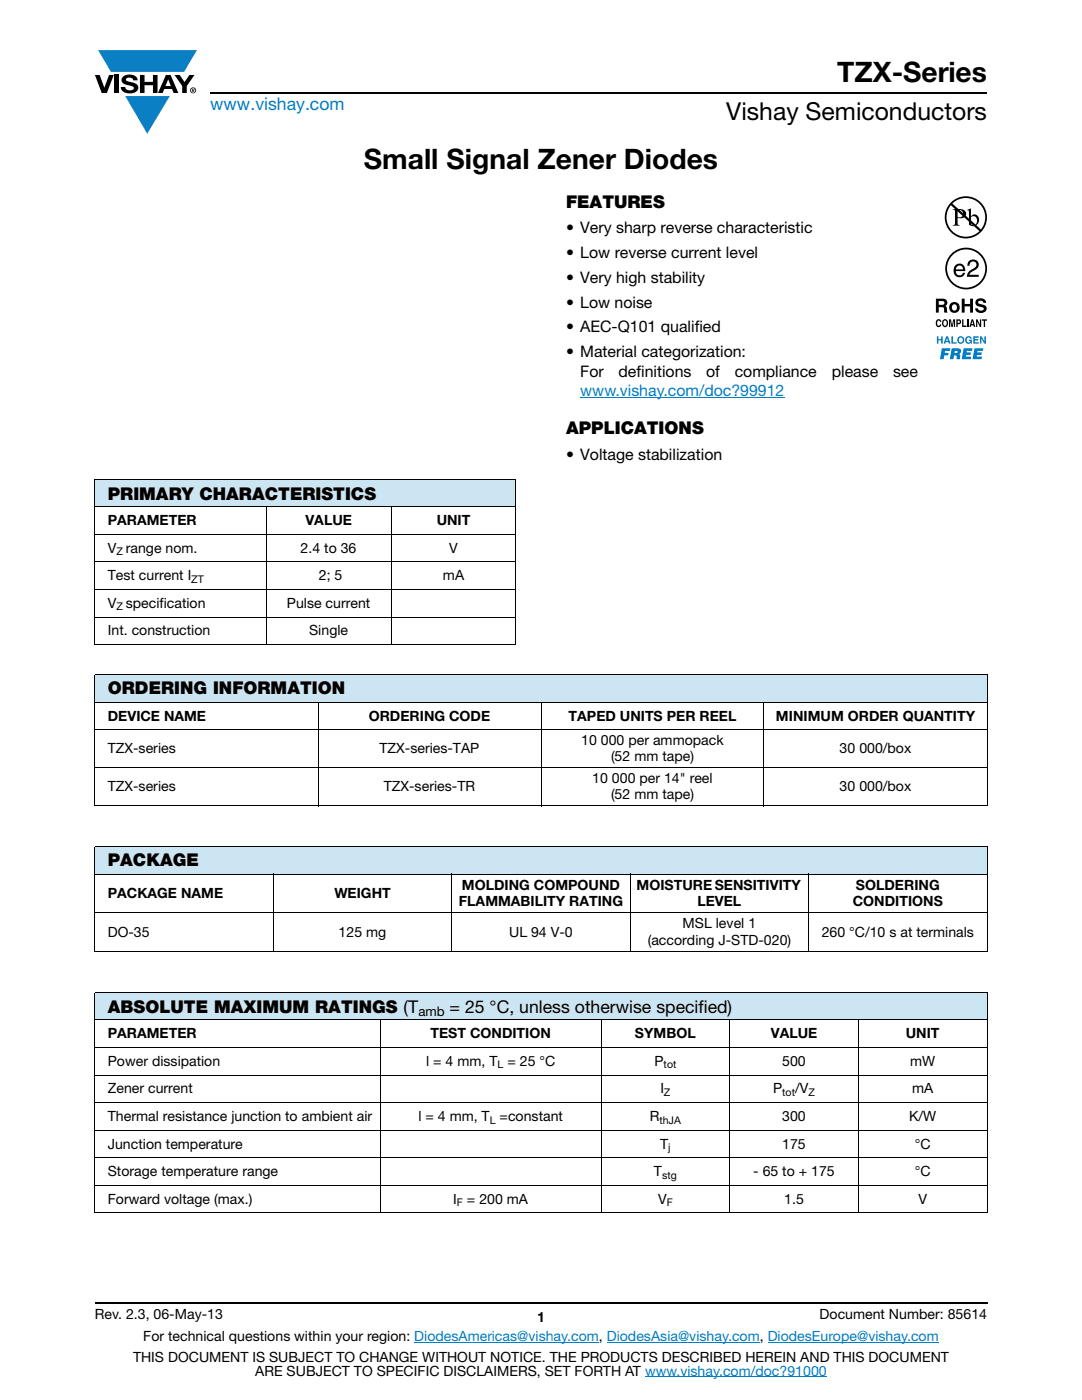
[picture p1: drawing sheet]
<svg xmlns="http://www.w3.org/2000/svg" width="216mm" height="279mm" viewBox="0 0 216 279" stroke-linecap="round" stroke-linejoin="round" font-family="sans-serif">
<defs><g id="words">
<g font-size="5.6">
<text x="167.1" y="16.4">TZX-Series</text>
<text x="72.6" y="33.8">Small Signal Zener Diodes</text>
</g>
<text font-size="4.9" x="144.9" y="24">Vishay Semiconductors</text>
<text font-size="3.5" fill="#007ec4" x="42" y="21.9">www.vishay.com</text>
<g font-size="3.5">
<text x="112.9" y="41.5">FEATURES</text>
<text x="112.9" y="86.7">APPLICATIONS</text>
<text x="21.5" y="99.8">PRIMARY CHARACTERISTICS</text>
<text x="21.5" y="138.6">ORDERING INFORMATION</text>
<text x="21.5" y="172.9">PACKAGE</text>
<text x="21.5" y="202.2">ABSOLUTE MAXIMUM RATINGS (T</text>
<text x="89.7" y="202.2">= 25 °C, unless otherwise specified)</text>
</g>
<g font-size="3.2">
<text x="112.9" y="46.6">• Very sharp reverse characteristic</text>
<text x="112.9" y="51.5">• Low reverse current level</text>
<text x="112.9" y="56.5">• Very high stability</text>
<text x="112.9" y="61.4">• Low noise</text>
<text x="112.9" y="66.3">• AEC-Q101 qualified</text>
<text x="112.9" y="71.3">• Material categorization:</text>
<text x="115.8" y="75.2">For</text>
<text x="123.4" y="75.2">definitions</text>
<text x="140.9" y="75.2">of</text>
<text x="146.6" y="75.2">compliance</text>
<text x="166" y="75.2">please</text>
<text x="178.2" y="75.2">see</text>
<text x="112.9" y="91.7">• Voltage stabilization</text>
</g>
<text font-size="3.2" fill="#007ec4" x="115.8" y="79">www.vishay.com/doc?99912</text>
<g font-size="2.8">
<text x="21.5" y="104.8">PARAMETER</text>
<text x="60.9" y="104.8">VALUE</text>
<text x="87.1" y="104.8">UNIT</text>
<text x="21.5" y="110.3">V range nom.</text>
<text x="60" y="110.3">2.4 to 36</text>
<text x="89.6" y="110.3">V</text>
<text x="21.5" y="115.8">Test current I</text>
<text x="63.6" y="115.8">2; 5</text>
<text x="88.4" y="115.8">mA</text>
<text x="21.5" y="121.3">V specification</text>
<text x="57.2" y="121.3">Pulse current</text>
<text x="21.5" y="126.8">Int. construction</text>
<text x="61.7" y="126.8">Single</text>
<text x="21.5" y="143.8">DEVICE NAME</text>
<text x="73.6" y="143.8">ORDERING CODE</text>
<text x="113.5" y="143.8">TAPED UNITS PER REEL</text>
<text x="154.8" y="143.8">MINIMUM ORDER QUANTITY</text>
<text x="116" y="148.8">10 000 per ammopack</text>
<text x="21.5" y="150.3">TZX-series</text>
<text x="75.7" y="150.3">TZX-series-TAP</text>
<text x="121.9" y="151.9">(52 mm tape)</text>
<text x="167.5" y="150.3">30 000/box</text>
<text x="21.5" y="157.9">TZX-series</text>
<text x="76.6" y="157.9">TZX-series-TR</text>
<text x="118.2" y="156.3">10 000 per 14&quot; reel</text>
<text x="121.9" y="159.5">(52 mm tape)</text>
<text x="167.5" y="157.9">30 000/box</text>
<text x="21.5" y="179.1">PACKAGE NAME</text>
<text x="66.7" y="179.1">WEIGHT</text>
<text x="92.2" y="177.5">MOLDING COMPOUND</text>
<text x="127" y="177.5">MOISTURE SENSITIVITY</text>
<text x="170.8" y="177.5">SOLDERING</text>
<text x="91.5" y="180.7">FLAMMABILITY RATING</text>
<text x="136.2" y="185.1">MSL level 1</text>
<text x="139.2" y="180.7">LEVEL</text>
<text x="170.2" y="180.7">CONDITIONS</text>
<text x="21.5" y="186.9">DO-35</text>
<text x="67.6" y="186.9">125 mg</text>
<text x="101.6" y="186.9">UL 94 V-0</text>
<text x="129.2" y="188.7">(according J-STD-020)</text>
<text x="164" y="186.9">260 °C/10 s at terminals</text>
<text x="21.5" y="207.2">PARAMETER</text>
<text x="85.9" y="207.2">TEST CONDITION</text>
<text x="126.7" y="207.2">SYMBOL</text>
<text x="153.8" y="207.2">VALUE</text>
<text x="180.7" y="207.2">UNIT</text>
<text x="21.5" y="212.7">Power dissipation</text>
<text x="85" y="212.7">l = 4 mm, T</text>
<text x="101.3" y="212.7">= 25 °C</text>
<text x="130.6" y="212.7">P</text>
<text x="156.1" y="212.7">500</text>
<text x="181.6" y="212.7">mW</text>
<text x="21.5" y="218.2">Zener current</text>
<text x="131.8" y="218.2">I</text>
<text x="154.3" y="218.2">P</text>
<text x="158.6" y="218.2">/V</text>
<text x="182" y="218.2">mA</text>
<text x="21.5" y="223.7">Thermal resistance junction to ambient air</text>
<text x="83.5" y="223.7">l = 4 mm, T =constant</text>
<text x="129.6" y="223.7">R</text>
<text x="156.1" y="223.7">300</text>
<text x="181.4" y="223.7">K/W</text>
<text x="21.5" y="229.2">Junction temperature</text>
<text x="131.7" y="229.2">T</text>
<text x="156.1" y="229.2">175</text>
<text x="182.5" y="229.2">°C</text>
<text x="21.5" y="234.7">Storage temperature range</text>
<text x="130.5" y="234.7">T</text>
<text x="150.3" y="234.7">- 65 to + 175</text>
<text x="182.5" y="234.7">°C</text>
<text x="21.5" y="240.2">Forward voltage (max.)</text>
<text x="90.5" y="240.2">I</text>
<text x="93.2" y="240.2">= 200 mA</text>
<text x="131.3" y="240.2">V</text>
<text x="156.5" y="240.2">1.5</text>
<text x="183.3" y="240.2">V</text>
<text x="18.9" y="263.3">Rev. 2.3, 06-May-13</text>
<text x="107.2" y="263.8">1</text>
<text x="163.6" y="263.3">Document Number: 85614</text>
<text x="28.6" y="267.7">For technical questions within your region: DiodesAmericas@vishay.com, DiodesAsia@vishay.com, DiodesEurope@vishay.com</text>
<text x="26.5" y="271.7">THIS DOCUMENT IS SUBJECT TO CHANGE WITHOUT NOTICE. THE PRODUCTS DESCRIBED HEREIN AND THIS DOCUMENT</text>
<text x="50.9" y="274.6">ARE SUBJECT TO SPECIFIC DISCLAIMERS, SET FORTH AT www.vishay.com/doc?91000</text>
</g>
<text font-size="2.6" x="83.5" y="202.8">amb</text>
<g font-size="2.1">
<text x="23.2" y="110.8">Z</text>
<text x="38.2" y="116.3">ZT</text>
<text x="23.2" y="121.8">Z</text>
<text x="99.3" y="213.2">L</text>
<text x="132.4" y="213.2">tot</text>
<text x="132.5" y="218.7">Z</text>
<text x="156.1" y="218.7">tot</text>
<text x="161.3" y="218.7">Z</text>
<text x="97.7" y="224.2">L</text>
<text x="131.6" y="224.2">thJA</text>
<text x="133.3" y="229.7">j</text>
<text x="132.1" y="235.2">stg</text>
<text x="91.2" y="240.7">F</text>
<text x="133" y="240.7">F</text>
</g>
</g></defs>
<g fill="#0a7fc3">
<path d="M19.6 10h19.7l-2.6 4.3h-1.1h-13.5z"/>
<path d="M25 19.2h8.9l-4.5 7.5z"/>
</g>
<g fill="#000">
<path d="M18.9 15h1l.9 2.5 1-2.5h.9l-1.4 3.6h-1zM22.9 15h.9v3.6h-.9zM24.6 15.3a2.1 2.1 0 0 1 2.8 .3l.1 .4h-.9a.79 .79 0 0 0-.7-.5 .79 .79 0 0 0-.8 .4l.3 .3 1 .2a1.08 1.08 0 0 1 1.2 1 1.08 1.08 0 0 1-1.1 1.2 1.73 1.73 0 0 1-2.4-1.2h.9a.96 .96 0 0 0 .8 .6 .96 .96 0 0 0 .9-.4 1.31 1.31 0 0 0-1.2-.6 1.03 1.03 0 0 1-1.1-.6 1.03 1.03 0 0 1 .2-1.1zM27.9 15h.9v1.3h1.7v-1.3h.9v3.6h-.9v-1.6h-1.7v1.6h-.9zM34.8 15h1.1l.9 1.4 1-1.4h1l-1.5 2.2v1.4h-.9v-1.4z"/>
<path d="M33.6 15.9l.5 1.3h-1.1zM33.1 15l-1.6 3.6h1l.3-.8h1.5l.3 .8h1l-1.6-3.6z"/>
<path d="M38.4 17.8h.2v.2h-.2zM38.3 17.7v.7h.1v-.3l.4 .3-.2-.3 .2-.2-.1-.2z"/>
<path d="M38.1 18a.46 .46 0 0 1 .9 0 .46 .46 0 0 1-.9 0zM37.9 18a.6 .6 0 0 0 1.2 0 .6 .6 0 0 0-1.2 0z"/>
</g>
<path d="M42 18.6h155M18.9 260h178.1" fill="none" stroke="#000" stroke-width=".36"/>
<path d="M115.8 79.3h40.7M82.7 267.9h36.8M121.1 267.9h30.5M128.7 274.8h36.3M153.2 267.9h34.1" fill="none" stroke="#007ec4" stroke-width=".2"/>
<path d="M18.9 95.7h84.1v5.4h-84.1z" fill="#cce5f3"/>
<path d="M18.9 95.7h84.1M18.9 95.7v32.9M103 95.7v32.9M18.9 101.1h84.1M18.9 106.6h84.1M18.9 112.1h84.1M18.9 117.6h84.1M53.1 101v27.7M78 101v27.7M18.9 123.1h84.1M18.9 128.7h84.1" fill="none" stroke="#000" stroke-width=".2"/>
<path d="M18.9 39.8l84.3 49.6z" fill="#fff"/>
<path d="M186.7 39.2h10.3v32.5h-10.3z" fill="#fff"/>
<g fill="#0060af">
<path d="M186.9 67.1h.3v.6h.6v-.6h.3v1.5h-.3v-.7h-.6v.7h-.3z"/>
<path d="M189.9 67.1h.3v1.2h.7v.3h-1z"/>
<path d="M192.8 67.3a.68 .68 0 0 1 1.1 .3l-.8-.2a.55 .55 0 0 0-.2 .5 .55 .55 0 0 0 .4 .5l.4-.4h-.4v-.2h.6v.8h-.2v-.2a.71 .71 0 0 1-1 0 .71 .71 0 0 1 .1-1.1z"/>
<path d="M194.2 67.1h1.1v.3h-.8v.3h.7v.2h-.7v.4h.8v.3h-1.1z"/>
<path d="M195.5 67.1h.4l.5 1v-1h.3v1.5h-.3l-.6-1.1v1.1h-.3z"/>
<path d="M187.9 69.5h1.7l-.1 .5h-.9l-.1 .4h.8l-.1 .5h-.8l-.1 .8h-.7z"/>
<path d="M192.3 69.5h1.7v.5h-1.1l-.1 .3h.9v.5h-.9l-.1 .4h1.1l-.1 .5h-1.8z"/>
<path d="M194.5 69.5h1.7l-.1 .5h-1l-.1 .3h.9l-.1 .5h-.9v.4h1.1l-.1 .5h-1.8z"/>
<path d="M189 67.5l-.2 .5h.4zM188.8 67.1h.4l.5 1.5h-.4l-.1-.3h-.5l-.1 .3h-.3z"/>
<path d="M191.2 67.9a.5 .5 0 0 0 1 0 .5 .5 0 0 0-1 0zM190.9 67.8a.75 .75 0 0 1 1.5 0 .75 .75 0 0 1-1.5 0z"/>
<path d="M190.5 70v.5l.5-.1v-.4zM189.9 69.5l1.7 .2a.63 .63 0 0 1-.3 1l.3 .2v.8h-.7v-.6l-.3-.2h-.2l-.2 .8h-.7z"/>
</g>
<g fill="#000">
<path d="M193.3 52.1a1.13 1.13 0 0 1 1.9 .2 1.13 1.13 0 0 1-.8 1.7 1.39 1.39 0 0 0-1 .8h1.9v.4h-2.4a2.07 2.07 0 0 1 1.6-1.7 .69 .69 0 0 0 .1-1.2 .69 .69 0 0 0-1.1 .5v.2h-.5zM186.9 63.9l.4-.2 .3 .1 .2 .4-.6-.2a.66 .66 0 0 0 .1 1l.3-.3h.2a.54 .54 0 0 1-.5 .6 .54 .54 0 0 1-.5-.5zM189.4 63.7h.3l.3 1.2 .2-1.2h.4v1.6h-.3v-1.3l-.2 1.3h-.3l-.2-1.3v1.3h-.2zM192 63.7h.2v1.3h.7v.3h-.9zM191.9 59.6h.6v1.1h1.1v-1.1h.6v2.8h-.6v-1.3h-1.1v1.3h-.6zM193 63.7h.3v1.6h-.3zM194.9 59.7a1.15 1.15 0 0 1 1.9 .7h-.6v-.1a.68 .68 0 0 0-1-.2v.4l.3 .1a1.29 1.29 0 0 1 1.4 1 1.17 1.17 0 0 1-1.2 .9 1.17 1.17 0 0 1-1.1-1h.5l.1 .2a.67 .67 0 0 0 1.1-.1l-.2-.2-.6-.2a.82 .82 0 0 1-.8-.5 .82 .82 0 0 1 .2-1zM194.8 63.7h.2l.5 1.1v-1.1h.3v1.6h-.3l-.5-1.1v1.1h-.2zM195.9 63.7h1v.3h-.3v1.3h-.3v-1.3h-.4z"/>
<path d="M189 53.6a3.8 3.8 0 0 1 7.6 0 3.8 3.8 0 0 1-7.6 0zM188.6 53.6a4.2 4.2 0 0 0 8.4 0 4.2 4.2 0 0 0-8.4 0z"/>
<path d="M190 40.6a3.9 3.9 0 0 1 5.3-.1 3.9 3.9 0 0 1 .4 5.3zM189.7 41l5.7 5.1a3.9 3.9 0 0 1-5.3 .1 3.9 3.9 0 0 1-.4-5.2zM188.5 43.4a4.2 4.2 0 0 0 8.4 0 4.2 4.2 0 0 0-8.4 0z"/>
<path d="M191.1 42v1.3a.75 .75 0 0 0 1.1-.7 .75 .75 0 0 0-1.1-.6zM190.1 41.7a2.81 2.81 0 0 1 2.4 .4 .97 .97 0 0 1 0 1.2 .97 .97 0 0 1-1.2 .2h-.2v1v.3l.5 .2h-1.5l.3-.1 .2-.4v-2.3l-.1-.2z"/>
<path d="M190.9 53.2l-.2 .6h1.5a.7 .7 0 0 0-.5-.8 .7 .7 0 0 0-.8 .2zM190.7 52.9a1.18 1.18 0 0 1 1.4-.1 1.18 1.18 0 0 1 .5 1.3h-1.9a.73 .73 0 0 0 .6 .8 .73 .73 0 0 0 .8-.5h.5a1.21 1.21 0 0 1-1.6 .8 1.21 1.21 0 0 1-.7-1.6z"/>
<path d="M193.7 43.4v1.3l.2 .2a.72 .72 0 0 0 .8-.1 .72 .72 0 0 0 .3-.8 .72 .72 0 0 0-.4-.8 .72 .72 0 0 0-.9 .2zM193 41.9l.7-.3v1.6a.89 .89 0 0 1 1.1-.4 .89 .89 0 0 1 .6 1.1 1.23 1.23 0 0 1-.7 1.1 1.23 1.23 0 0 1-1.4-.1v-2.7z"/>
<path d="M187.3 60.1v.7h1a.39 .39 0 0 0 0-.7zM186.7 59.6h1.5a.79 .79 0 0 1 .7 .4 .79 .79 0 0 1-.1 .9l-.2 .2a.98 .98 0 0 1 .4 1.1l.1 .2h-.7l-.2-1-.9-.1v1.1h-.6z"/>
<path d="M188.4 64a.64 .64 0 0 0 .2 1h.1a.64 .64 0 0 0-.1-1zM188.2 63.8l.2-.1a.56 .56 0 0 1 .7 .4 .82 .82 0 0 1-.5 1.2h-.2a.89 .89 0 0 1-.2-1.5z"/>
<path d="M190.2 60.8a.63 .63 0 0 0-.2 .8 .63 .63 0 0 0 .7 .3 .63 .63 0 0 0 .2-.8 .63 .63 0 0 0-.7-.3zM189.4 61.4a1.09 1.09 0 0 1 2.1 0 1.09 1.09 0 0 1-2.1 0z"/>
<path d="M191.1 64v.4l.4-.1v-.3zM190.8 63.7h.6a.5 .5 0 0 1 .4 .5 .5 .5 0 0 1-.4 .5h-.3v.6h-.3z"/>
<path d="M194 64.1l-.1 .6h.3zM193.9 63.7h.3l.4 1.6h-.3l-.1-.4h-.4l-.1 .4h-.3z"/>
</g>
<path d="M18.9 134.6h178.1v5.5h-178.1z" fill="#cce5f3"/>
<g fill="#fff">
<path d="M18.9 140.1h44.6v5.5h-44.6z"/>
<path d="M63.5 140.1h44.4v5.5h-44.4z"/>
<path d="M107.9 140.1h44.5v5.5h-44.5z"/>
<path d="M152.4 140.1h44.6v5.5h-44.6z"/>
</g>
<path d="M18.9 168.9h178.1v5.5h-178.1z" fill="#cce5f3"/>
<g fill="#fff">
<path d="M18.9 174.4h35.6v7.6h-35.6z"/>
<path d="M54.5 174.4h35.6v7.6h-35.6z"/>
<path d="M90.1 174.4h35.7v7.6h-35.7z"/>
<path d="M125.8 174.4h35.6v7.6h-35.6z"/>
<path d="M161.4 174.4h35.6v7.6h-35.6z"/>
</g>
<path d="M18.9 198.1h178.1v5.5h-178.1z" fill="#cce5f3"/>
<g fill="#fff">
<path d="M18.9 203.6h57v5.5h-57z"/>
<path d="M75.9 203.6h44v5.5h-44z"/>
<path d="M119.9 203.6h25.7v5.5h-25.7z"/>
<path d="M145.6 203.6h25.7v5.5h-25.7z"/>
<path d="M171.3 203.6h25.7v5.5h-25.7z"/>
</g>
<g fill="none" stroke="#000" stroke-width=".2">
<path d="M18.9 134.6h178.1M18.9 134.7v26M197 134.7v26M18.9 140.1h178.1M18.9 145.6h178.1M18.9 153.2h178.1M63.5 140.1v20.8M107.9 140.1v20.8M152.4 140.1v20.8M18.9 160.8h178.1M18.9 168.9h178.1M18.9 174.4h178.1"/>
<path d="M18.9 169v20.9M54.5 174.3v15.7M90.1 174.3v15.7M125.8 174.3v15.7M161.4 174.3v15.7M197 169v20.9M18.9 182h178.1M18.9 189.9h178.1M18.9 198.1h178.1M18.9 198.1v43.9M197 198.1v43.9M18.9 203.6h178.1"/>
<path d="M18.9 209.1h178.1M18.9 214.6h178.1M75.9 203.5v38.6M119.9 203.5v38.6M145.6 203.5v38.6M171.3 203.5v38.6M18.9 220.1h178.1M18.9 225.6h178.1M18.9 231.1h178.1M18.9 236.6h178.1M18.9 242.1h178.1"/>
</g>
<use href="#words"/>
</svg>
